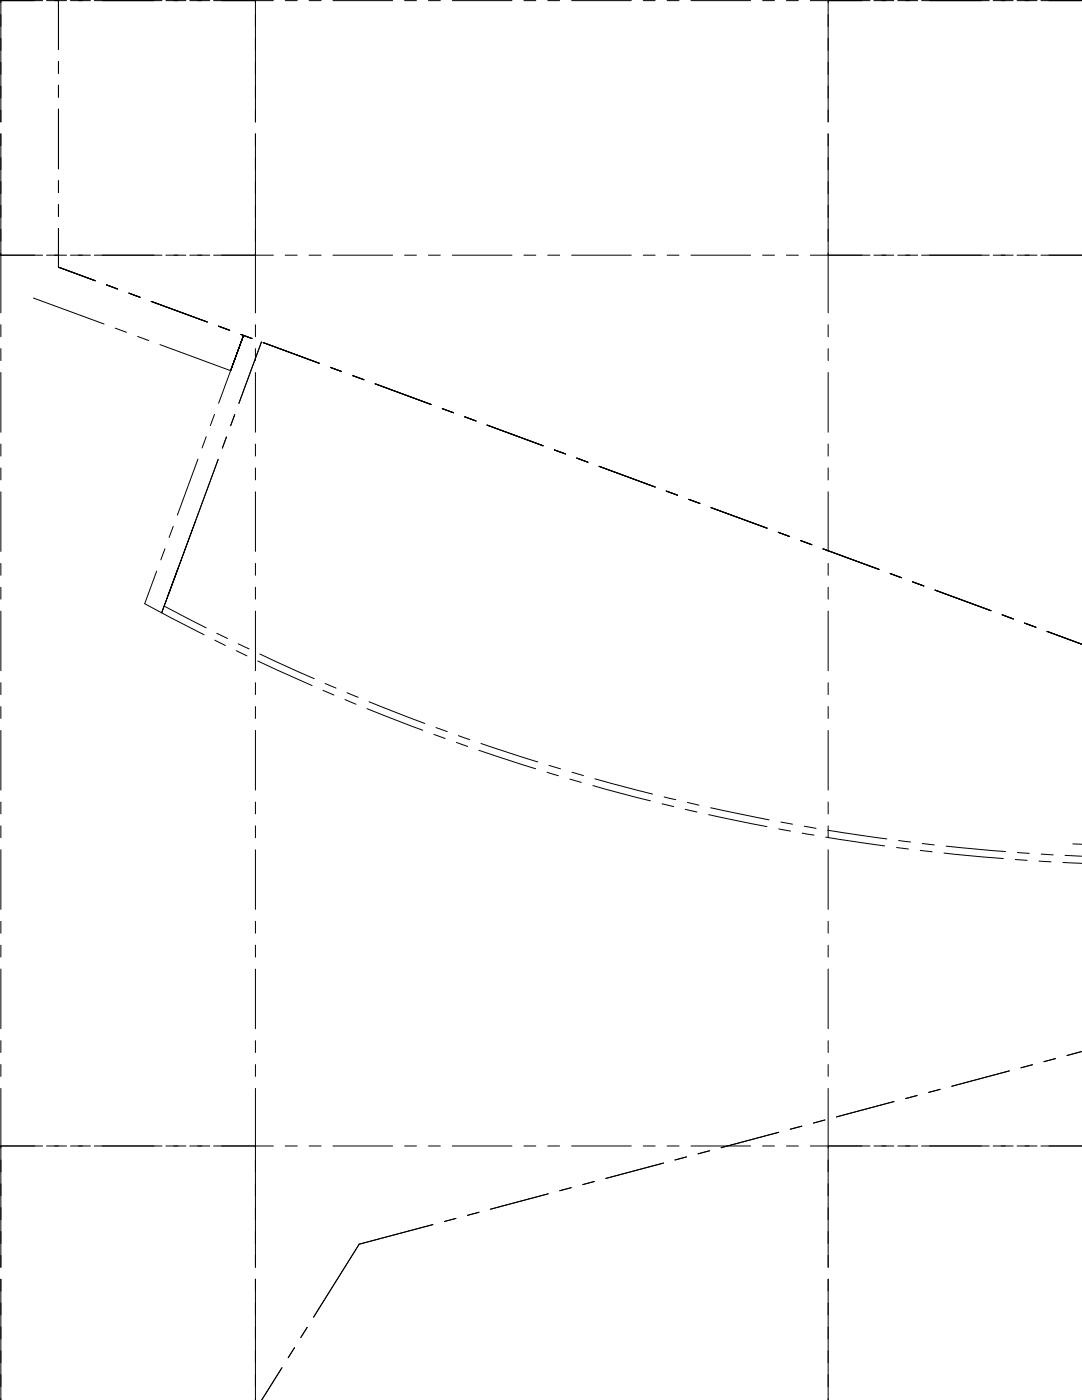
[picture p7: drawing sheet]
<svg xmlns="http://www.w3.org/2000/svg" width="216mm" height="279mm" viewBox="0 0 216 279" stroke-linecap="round" stroke-linejoin="round" font-family="sans-serif">
<!-- layer: Reference -->
<g fill="none" stroke="#000" stroke-width=".2">
<path d="M0 .1h8.5M.2 0v.5M.2 2.9v2.4M.2 7.7v2.4M.2 12.4v11.9M6.9 .1h-6.7v14.7M9.3 .1h4M11.7 0v9.9M11.7 12.3v2.3M11.7 17v2.4M14.1 .1h3.9M18.8 .1h13.5"/>
<path d="M33.1 .1h4M37.9 .1h3.9M42.6 .1h11.9M44.2 .1h6.8v14.7M51 0v.5M51 2.9v2.4M51 7.7v2.4M51 12.4v11.9M56.9 .1h2.4M61.7 .1h2.4M66.4 .1h11.9M80.7 .1h2.4"/>
<path d="M85.5 .1h2.4M90.3 .1h11.9M104.5 .1h2.4M109.3 .1h2.4M114.1 .1h11.9M128.4 .1h2.3M133.1 .1h2.4M137.9 .1h11.9M152.2 .1h2.3M156.9 .1h2.4M161.7 .1h11.9M165.2 0v.5"/>
<path d="M165.2 2.9v2.4M165.2 7.7v2.4M165.2 12.4v11.9M172 .1h-6.8v14.7M174.4 .1h4M179.1 .1h4M183.9 .1h13.5M198.2 .1h4M202.9 .1h4M207.7 .1h8.2M.2 26.7v35.7M11.7 21.8v11.9"/>
<path d="M11.7 36.1v2.3M51 36.2v14.7h-6.8M51 26.7v11.9M165.2 26.7v35.7M0 50.9h8.5M6.7 59.5l14.1 5.2M9.3 50.9h4M11.7 40.8v2.4M11.7 45.6v7.7l7.3 2.7M14.1 50.9h3.9M18.8 50.9h13.5M21.3 56.9l2.2 .8"/>
<path d="M25.7 58.5l2.2 .8M33.1 50.9h4M37.9 50.9h3.9M42.6 50.9h11.9M51 41v2.4M51 45.8v2.4M51 50.5v11.9M56.9 50.9h2.4M61.7 50.9h2.4M66.4 50.9h11.9M80.7 50.9h2.4M85.5 50.9h2.4"/>
<path d="M90.3 50.9h11.9M104.5 50.9h2.4M109.3 50.9h2.4M114.1 50.9h11.9M128.4 50.9h2.3M133.1 50.9h2.4M137.9 50.9h11.9M152.2 50.9h2.3M156.9 50.9h2.4M161.7 50.9h11.9M174.4 50.9h4M179.1 50.9h4"/>
<path d="M183.9 50.9h13.5M198.2 50.9h4M202.9 50.9h4M207.7 50.9h8.2M.2 64.8v2.4M.2 69.6v2.4M.2 74.3v12M23 65.5l2.2 .8M27.5 67.1l2.2 .9M30.2 60.2l11.2 4.1M31.9 68.8l14.1 5.2-2.4 6.5M43.6 65.1l2.2 .8"/>
<path d="M48 66.7l2.3 .9M48.6 66.9l-2.6 7.1zM51 64.8v2.4M51 69.6v2.4M51 74.3v12M52.2 68.2l-4.5 12.3M52.5 68.4l11.2 4.1M65.9 73.3l2.3 .8M70.4 75l2.2 .8M74.9 76.6l11.1 4.1M165.2 64.8v2.4M165.2 69.6v2.4"/>
<path d="M165.2 74.3v12M.2 88.6v2.4M.2 93.4v2.4M.2 98.1v11.9M39.5 91.6l-4.1 11.2M41.1 87.2l-.8 2.2M42.8 82.7l-.8 2.2M43.5 91.7l-4.5 12.2M45.2 87.2l-.8 2.2M46.8 82.7l-.8 2.3M51 88.6v2.4M51 93.4v2.4"/>
<path d="M51 98.1v11.9M88.3 81.6l2.2 .8M92.7 83.2l2.3 .8M97.2 84.8l11.2 4.2M110.6 89.8l2.2 .8M115.1 91.4l2.2 .8M119.5 93.1l11.2 4.1M132.9 98l2.3 .8M137.4 99.7l2.3 .8M165.2 88.6v2.4M165.2 93.4v2.4M165.2 98.1v11.9"/>
<path d="M.2 112.4v2.4M.2 117.2v2.4M31.3 114l-2.4 6.5 11.8 6.2M32.9 109.5l-.8 2.2M33.6 118.7l5.4-14.8-5.4 14.8M34.6 105.1l-.9 2.2M51 112.4v2.4M51 117.2v2.4M141.9 101.3l11.2 4.1M155.3 106.2l2.2 .9M159.8 107.9l2.2 .8M164.2 109.5l11.2 4.1"/>
<path d="M165.2 112.4v2.4M165.2 117.2v2.4M177.6 114.5l2.3 .8M182.1 116.1l2.2 .8M186.6 117.8l11.1 4.1M.2 122v11.9M.2 136.2v2.4M32.3 122.3l3.3-9-3.3 9M32.8 121l8.3 4.3M42.9 127.8l2.1 1M43.3 126.4l2.1 1M47.1 129.9l2.2 1"/>
<path d="M47.5 128.5l2.2 1M51 122v11.9M51 136.2v2.4M51.4 131.9l10.9 4.9M51.9 130.5l10.8 4.9M64.5 137.8l2.1 .9M64.9 136.4l2.2 .9M68.8 139.6l2.2 .9M69.3 138.3l2.2 .9M165.2 122v11.9M165.2 136.2v2.4M200 122.7l2.2 .8"/>
<path d="M204.4 124.4l2.3 .8M208.9 126l7 2.6M.2 141v2.4M.2 145.8v11.9M51 141v2.4M51 145.8v11.9M73.2 141.4l11.1 4.3M73.7 140.1l11.1 4.3M86.6 146.6l2.2 .8M87 145.2l2.2 .8M91.1 148.2l2.2 .8M91.5 146.8l2.2 .8"/>
<path d="M95.5 149.7l11.4 3.7M96 148.4l11.3 3.7M109.2 154.1l2.2 .7M109.6 152.8l2.2 .6M113.7 155.5l2.3 .6M114.1 154.1l2.3 .7M118.3 156.8l11.5 3M118.7 155.4l11.5 3.1M132.5 159l2.3 .6M165.2 141v2.4M165.2 145.8v11.9M.2 160.1v2.3"/>
<path d="M.2 164.8v2.4M.2 169.6v11.9M51 160.1v2.3M51 164.8v2.4M51 169.6v11.9M132.1 160.4l2.3 .6M136.7 161.5l2.4 .6M137.2 160.1l2.3 .6M141.4 162.6l11.6 2.4M141.8 161.2l11.7 2.4M155.4 165.4l2.3 .5M155.8 164.1l2.3 .4"/>
<path d="M160.1 166.3l2.3 .4M160.5 164.9l2.3 .4M164.8 167.1l11.7 1.7M165.2 165.7l11.8 1.7M165.2 160.1v2.3M165.2 164.8v2.4M165.2 169.6v11.9M178.9 169.1l2.4 .3M179.3 167.7l2.4 .3M183.6 169.7l2.4 .3M184 168.3l2.4 .3M188.4 170.2l11.8 1.1"/>
<path d="M188.8 168.9l11.8 1M202.6 171.5l2.4 .2M203 170.1l2.4 .2M207.3 171.9l2.4 .1M207.8 170.5l2.3 .1M212.1 172.1l3.8 .2M212.5 170.7l3.4 .2M214.1 168.4l1.8 .1M.2 183.9v2.3M.2 188.6v2.4M.2 193.4v11.9M51 183.9v2.3"/>
<path d="M51 188.6v2.4M51 193.4v11.9M165.2 183.9v2.3M165.2 188.6v2.4M165.2 193.4v11.9M.2 207.7v2.4M.2 212.4v2.4M.2 217.2v11.9M51 207.7v2.4M51 212.4v2.4M51 217.2v11.9M165.2 207.7v2.4"/>
<path d="M165.2 212.4v2.4M165.2 217.2v11.9M178.4 219.8l-11.5 3.1M183 218.6l-2.3 .6M187.6 217.4l-2.3 .6M201.4 213.7l-11.5 3.1M206 212.5l-2.3 .6M210.6 211.3l-2.3 .6M215.9 209.8l-3 .9M0 228.7h8.5M.2 231.5v2.4M.2 236.3v2.3"/>
<path d="M6.9 228.7h-6.7v14.7M9.3 228.7h4M14.1 228.7h3.9M18.8 228.7h13.5M33.1 228.7h4M37.9 228.7h3.9M42.6 228.7h11.9M44.2 228.7h6.8v14.7M51 231.5v2.4M51 236.3v2.3M56.9 228.7h2.4M61.7 228.7h2.4"/>
<path d="M66.4 228.7h11.9M80.7 228.7h2.4M85.5 228.7h2.4M90.3 228.7h11.9M104.5 228.7h2.4M109.3 228.7h2.4M109.4 238.3l-11.5 3M114 237l-2.3 .6M114.1 228.7h11.9M118.6 235.8l-2.3 .6M128.4 228.7h2.3M132.4 232.1l-11.5 3.1"/>
<path d="M133.1 228.7h2.4M137 230.9l-2.3 .6M137.9 228.7h11.9M141.6 229.7l-2.3 .6M152.2 228.7h2.3M155.4 226l-11.5 3M156.9 228.7h2.4M160 224.7l-2.3 .7M161.7 228.7h11.9M164.6 223.5l-2.3 .6M165.2 231.5v2.4M165.2 236.3v2.3"/>
<path d="M172 228.7h-6.8v14.7M174.4 228.7h4M179.1 228.7h4M183.9 228.7h13.5M198.2 228.7h4M202.9 228.7h4M207.7 228.7h8.2M.2 241v11.9M.2 255.3v24.1M51 241v11.9M51 255.3v24.1M86.4 244.4l-14.7 3.9-9.1 14.6"/>
<path d="M91 243.2l-2.3 .6M95.6 241.9l-2.3 .6M165.2 241v11.9M165.2 255.3v24.1M56.3 273l-4.1 6.4M58.8 268.9l-1.3 2.1M61.3 264.9l-1.3 2"/>
</g>
</svg>
